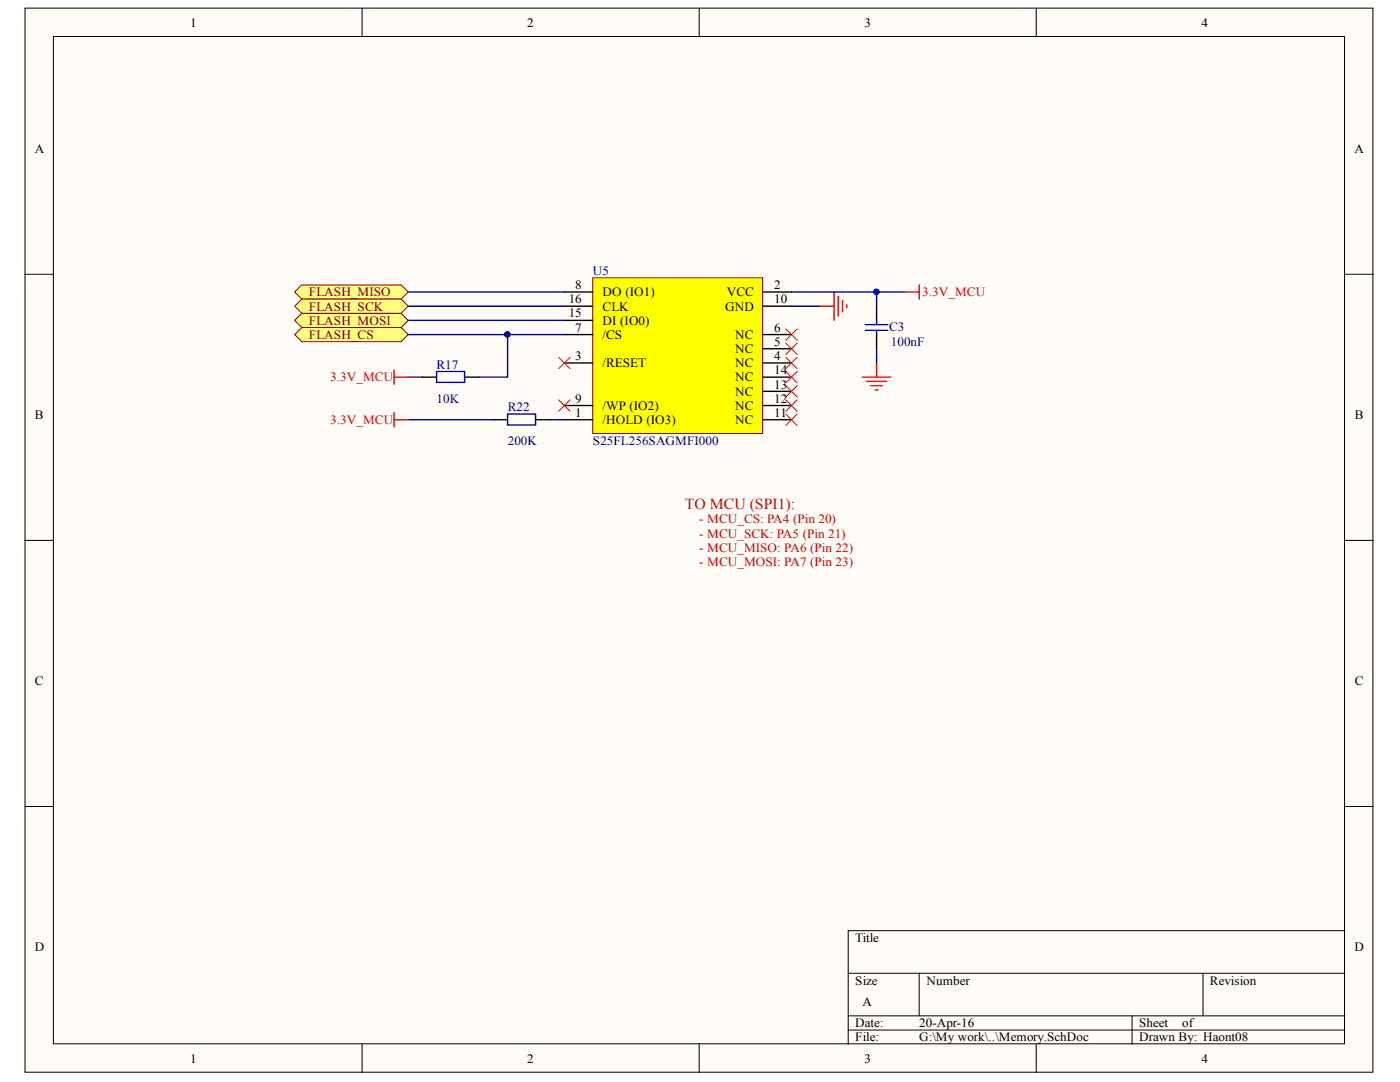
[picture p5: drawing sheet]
<svg xmlns="http://www.w3.org/2000/svg" width="279mm" height="216mm" viewBox="0 0 279 216" stroke-linecap="round" stroke-linejoin="round" font-family="sans-serif">
<defs><g id="words">
<text font-size="3" fill="#bf0000" x="136.7" y="101.5">TO MCU (SPI1):</text>
<g font-size="2.5">
<text x="38" y="5.3">1</text>
<text x="105.2" y="5.3">2</text>
<text x="172.5" y="5.3">3</text>
<text x="239.8" y="5.3">4</text>
<text x="6.9" y="30.4">A</text>
<text x="270.3" y="30.4">A</text>
<text x="114.8" y="57.7">8</text>
<text x="120.3" y="59.1">DO (IO1)</text>
<text x="145.1" y="59.1">VCC</text>
<text x="154.5" y="57.7">2</text>
<text x="113.5" y="63.3">15</text>
<text x="113.5" y="60.5">16</text>
<text x="120.3" y="64.8">DI (IO0)</text>
<text x="120.3" y="62">CLK</text>
<text x="144.7" y="62">GND</text>
<text x="154.5" y="60.5">10</text>
<text x="114.8" y="71.9">3</text>
<text x="114.8" y="66.2">7</text>
<text x="120.3" y="67.6">/CS</text>
<text x="146.7" y="70.4">NC</text>
<text x="146.7" y="67.6">NC</text>
<text x="154.5" y="71.9">4</text>
<text x="154.5" y="69">5</text>
<text x="154.5" y="66.2">6</text>
<text x="120.3" y="73.3">/RESET</text>
<text x="146.7" y="73.3">NC</text>
<text x="146.7" y="76.1">NC</text>
<text x="154.5" y="77.5">13</text>
<text x="154.5" y="74.7">14</text>
<text x="6.9" y="83.5">B</text>
<text x="114.8" y="83.2">1</text>
<text x="114.8" y="80.3">9</text>
<text x="120.3" y="81.8">/WP (IO2)</text>
<text x="146.7" y="81.8">NC</text>
<text x="146.7" y="79">NC</text>
<text x="154.5" y="83.2">11</text>
<text x="154.5" y="80.3">12</text>
<text x="270.4" y="83.5">B</text>
<text x="120.3" y="84.6">/HOLD (IO3)</text>
<text x="146.7" y="84.6">NC</text>
<text x="6.9" y="136.7">C</text>
<text x="270.4" y="136.7">C</text>
<text x="6.9" y="189.8">D</text>
<text x="170.7" y="188">Title</text>
<text x="270.3" y="189.8">D</text>
<text x="170.7" y="196.5">Size</text>
<text x="184.9" y="196.5">Number</text>
<text x="241.5" y="196.5">Revision</text>
<text x="172.1" y="200.8">A</text>
<text x="170.7" y="205">Date:</text>
<text x="170.7" y="207.8">File:</text>
<text x="183.5" y="205">20-Apr-16</text>
<text x="183.5" y="207.8">G:\My work\..\Memory.SchDoc</text>
<text x="227.4" y="205">Sheet</text>
<text x="227.4" y="207.8">Drawn By: Haont08</text>
<text x="235.9" y="205">of</text>
<text x="38" y="212.1">1</text>
<text x="105.2" y="212.1">2</text>
<text x="172.5" y="212.1">3</text>
<text x="239.8" y="212.1">4</text>
</g>
<g font-size="2.5" fill="#800000">
<text x="61.7" y="59.1">FLASH_MISO</text>
<text x="61.7" y="64.8">FLASH_MOSI</text>
<text x="61.7" y="62">FLASH_SCK</text>
<text x="61.7" y="67.6">FLASH_CS</text>
</g>
<g font-size="2.5" fill="#000080">
<text x="118.3" y="54.9">U5</text>
<text x="177.4" y="66">C3</text>
<text x="177.8" y="69">100nF</text>
<text x="87.1" y="73.6">R17</text>
<text x="87.1" y="80.3">10K</text>
<text x="101.3" y="82">R22</text>
<text x="101.3" y="88.9">200K</text>
<text x="118.3" y="88.9">S25FL256SAGMFI000</text>
</g>
<g font-size="2.5" fill="#f00">
<text x="184" y="59.1">3.3V_MCU</text>
<text x="65.9" y="76.1">3.3V_MCU</text>
<text x="65.9" y="84.6">3.3V_MCU</text>
</g>
<g font-size="2.5" fill="#bf0000">
<text x="139.6" y="104.4">- MCU_CS: PA4 (Pin 20)</text>
<text x="139.6" y="107.3">- MCU_SCK: PA5 (Pin 21)</text>
<text x="139.6" y="110.1">- MCU_MISO: PA6 (Pin 22)</text>
<text x="139.6" y="113">- MCU_MOSI: PA7 (Pin 23)</text>
</g>
</g></defs>
<g fill="#fffcf8" stroke="#000" stroke-width=".2">
<path d="M5 1.6h269v212.3h-269z"/>
<path d="M10.7 7.3h257.6v201h-257.6z"/>
</g>
<g fill="none" stroke="#000" stroke-width=".2">
<path d="M72.3 1.6v5.7M139.5 1.6v5.7M206.8 1.6v5.7M5 54.7h5.7M268.4 54.7h5.7M5 107.8h5.7M268.4 107.8h5.7M5 160.9h5.7M268.4 160.9h5.7M169.3 194.2h99.1M183.4 194.2v8.5M240.1 194.2v8.5"/>
<path d="M268.4 185.7h-99.1v22.7M72.3 208.4v5.6M139.5 208.4v5.6M169.3 202.7h99.1M169.3 205.5h99.1M206.8 208.4v5.6M225.9 202.7v5.7"/>
</g>
<path d="M166.4 58.3v5.6M167.3 59.1v4M168.1 60v2.2M163.6 61.1h2.8M169 60.8v.6" fill="none" stroke="#f00" stroke-width=".28"/>
<path d="M118.3 55.4h33.9v31.1h-33.9z" fill="#ff0" stroke="#800000" stroke-width=".2"/>
<g fill="none" stroke="#000" stroke-width=".28">
<path d="M112.6 58.3h5.7M152.3 58.3h5.6M112.6 72.4h5.7M112.6 66.8h5.7M112.6 61.1h5.7M112.6 63.9h5.7M152.3 72.4h5.6M152.3 69.6h5.6M152.3 66.8h5.6M152.3 61.1h5.6M152.3 78.1h5.6M152.3 75.3h5.6"/>
<path d="M112.6 83.8h5.7M112.6 80.9h5.7M152.3 83.8h5.6M152.3 80.9h5.6"/>
</g>
<path d="M81.5 58.3h31.1M81.5 66.8h31.1M81.5 61.1h31.1M81.5 63.9h31.1M157.9 61.1h5.7M109.8 83.8h2.8" fill="none" stroke="#000080" stroke-width=".28"/>
<circle cx="101.3" cy="66.7" r=".52" fill="#000080" stroke="#000080" stroke-width=".2"/>
<g fill="none" stroke="#f00" stroke-width=".2">
<path d="M111.5 79.8l2.3 2.3M113.8 79.8l-2.3 2.3M156.8 65.6l2.3 2.3M156.8 68.5l2.3 2.2M156.8 71.3l2.3 2.3M156.8 74.1l2.3 2.3M156.8 77l2.3 2.2M156.8 79.8l2.3 2.3M159.1 65.6l-2.3 2.3M159.1 68.5l-2.3 2.2M159.1 71.3l-2.3 2.3M159.1 74.1l-2.3 2.3"/>
<path d="M159.1 77l-2.3 2.2M159.1 79.8l-2.3 2.3M156.8 82.6l2.3 2.3M159.1 82.6l-2.3 2.3"/>
</g>
<g fill="#ffff80" stroke="#800000" stroke-width=".2">
<path d="M58.8 58.3l1.4-1.5h19.9l1.4 1.5-1.4 1.4h-19.9z" fill-rule="evenodd"/>
<path d="M58.8 63.9l1.4-1.4h19.9l1.4 1.4-1.4 1.4h-19.9z" fill-rule="evenodd"/>
<path d="M58.8 61.1l1.4-1.4h19.9l1.4 1.4-1.4 1.4h-19.9z" fill-rule="evenodd"/>
<path d="M58.8 66.8l1.4-1.5h19.9l1.4 1.5-1.4 1.4h-19.9z" fill-rule="evenodd"/>
</g>
<path d="M157.9 58.3h22.7M174.9 58.3v2.8M81.5 75.3h2.8M101.3 66.8v8.5h-5.7M174.9 69.6v2.8M81.5 83.8h17" fill="none" stroke="#000080" stroke-width=".28"/>
<g fill="#000080" stroke="#000080" stroke-width=".2">
<circle cx="101.3" cy="66.7" r=".52"/>
<circle cx="174.9" cy="58.2" r=".52"/>
</g>
<path d="M111.5 71.3l2.3 2.3M113.8 71.3l-2.3 2.3" fill="none" stroke="#f00" stroke-width=".2"/>
<path d="M180.6 58.3h2.8M183.4 56.8v2.9M78.6 75.3h2.9M78.6 73.8v2.9M172.1 75.3h5.7M173 76.1h3.9M173.8 77h2.3M174.7 77.8h.5M174.9 72.4v2.9M78.6 82.3v2.9M78.6 83.8h2.9" fill="none" stroke="#f00" stroke-width=".28"/>
<path d="M84.3 75.3h2.8M92.8 75.3h2.8M174.9 61.1v2.8M174.9 66.8v2.8M98.5 83.8h2.8M107 83.8h2.8" fill="none" stroke="#000" stroke-width=".28"/>
<path d="M87.1 74.1h5.6v2.2h-5.6zM172.7 64.8h4.5M172.7 65.9h4.5M174.9 63.9v.9M174.9 65.9v.9M101.3 82.6h5.6v2.2h-5.6z" fill="none" stroke="#00f" stroke-width=".28"/>
<use href="#words"/>
</svg>
